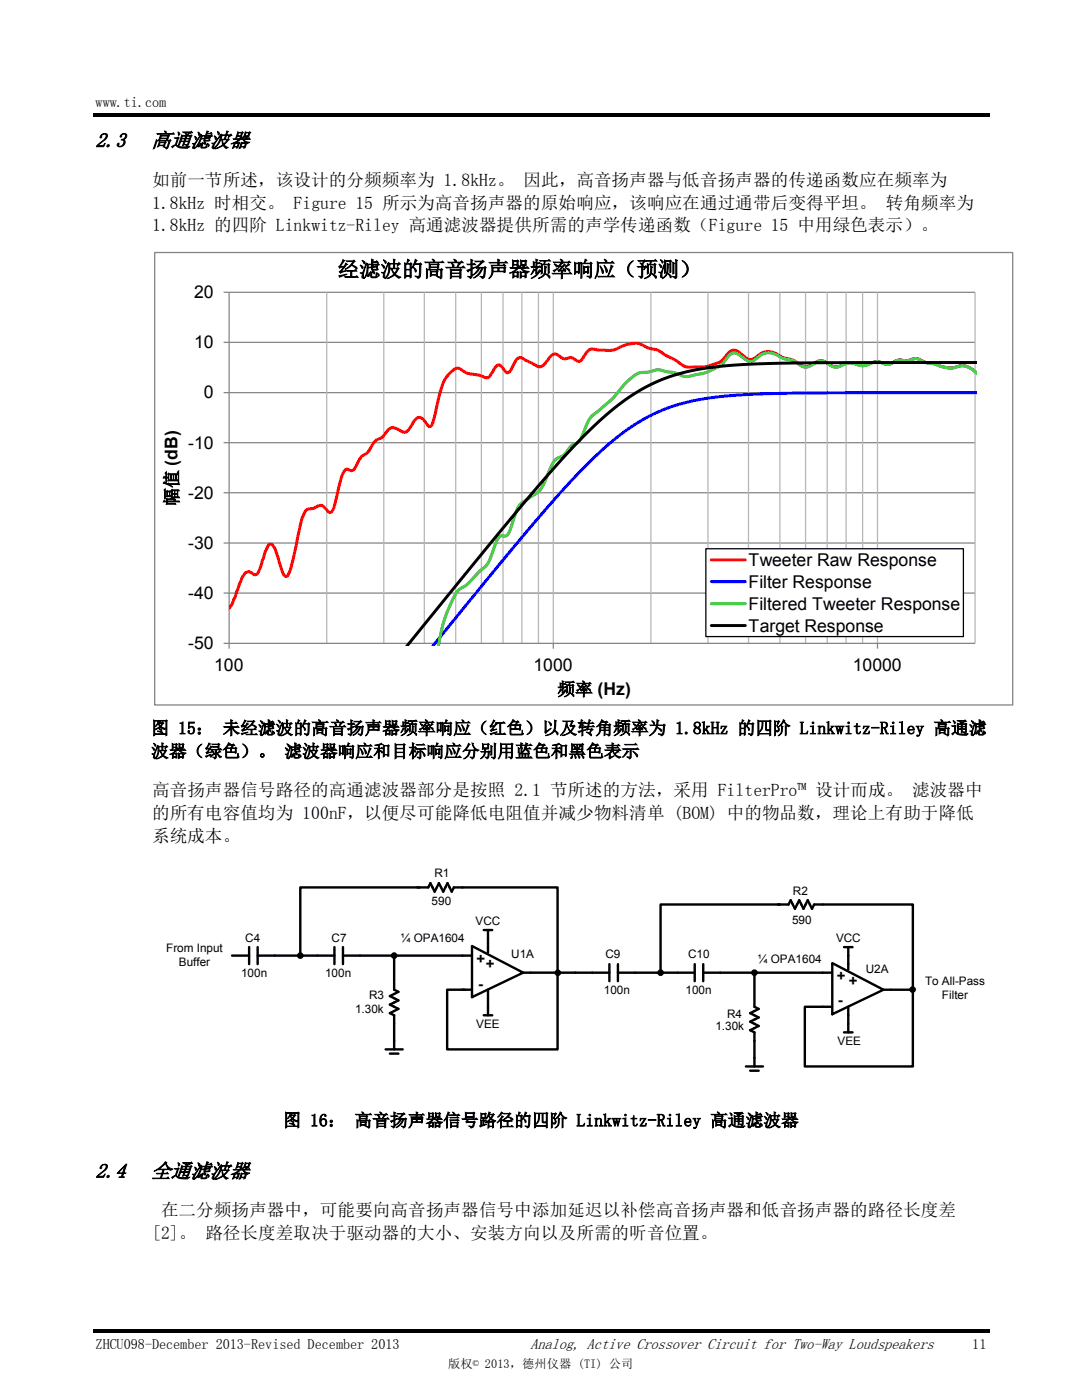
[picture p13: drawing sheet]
<svg xmlns="http://www.w3.org/2000/svg" width="216mm" height="279mm" viewBox="0 0 216 279" stroke-linecap="round" stroke-linejoin="round" font-family="sans-serif">
<defs><g id="words">
<text font-size="4.2" x="67.4" y="55.2">经滤波的高音扬声器频率响应（预测）</text>
<g font-size="4.1">
<text x="19" y="29.3">2.3</text>
<text x="30.2" y="29.3">高通滤波器</text>
<text x="19" y="235">2.4</text>
<text x="30.2" y="235">全通滤波器</text>
</g>
<g font-size="3.5">
<text x="30.4" y="37">如前一节所述，该设计的分频频率为 1.8kHz。 因此，高音扬声器与低音扬声器的传递函数应在频率为</text>
<text x="30.4" y="41.6">1.8kHz 时相交。 Figure 15 所示为高音扬声器的原始响应，该响应在通过通带后变得平坦。 转角频率为</text>
<text x="30.3" y="46.2">1.8kHz 的四阶 Linkwitz-Riley 高通滤波器提供所需的声学传递函数（Figure 15 中用绿色表示）。</text>
<text x="38.7" y="59.5">20</text>
<text x="38.7" y="69.5">10</text>
<text x="40.7" y="79.5">0</text>
<text x="37.5" y="89.5">-10</text>
<text x="35.4" y="100.9" transform="rotate(-90 35.4 100.9)">幅值 (dB)</text>
<text x="37.5" y="99.5">-20</text>
<text x="37.5" y="109.6">-30</text>
<text x="149.4" y="113">Tweeter Raw Response</text>
<text x="37.5" y="119.6">-40</text>
<text x="149.4" y="117.3">Filter Response</text>
<text x="149.4" y="121.7">Filtered Tweeter Response</text>
<text x="37.5" y="129.6">-50</text>
<text x="149.4" y="126.1">Target Response</text>
<text x="42.7" y="133.8">100</text>
<text x="106.5" y="133.8">1000</text>
<text x="170.2" y="133.8">10000</text>
<text x="111.2" y="138.8">频率 (Hz)</text>
<text x="30.2" y="146.5">图 15： 未经滤波的高音扬声器频率响应（红色）以及转角频率为 1.8kHz 的四阶 Linkwitz-Riley 高通滤</text>
<text x="30.2" y="151.1">波器（绿色）。 滤波器响应和目标响应分别用蓝色和黑色表示</text>
<text x="30.4" y="158.9">高音扬声器信号路径的高通滤波器部分是按照 2.1 节所述的方法，采用 FilterPro™ 设计而成。 滤波器中</text>
<text x="30.3" y="163.4">的所有电容值均为 100nF，以便尽可能降低电阻值并减少物料清单 (BOM) 中的物品数，理论上有助于降低</text>
<text x="30.3" y="168">系统成本。</text>
<text x="56.5" y="224.8">图 16： 高音扬声器信号路径的四阶 Linkwitz-Riley 高通滤波器</text>
<text x="32.1" y="242.7">在二分频扬声器中，可能要向高音扬声器信号中添加延迟以补偿高音扬声器和低音扬声器的路径长度差</text>
<text x="30.4" y="247.4">[2]。 路径长度差取决于驱动器的大小、安装方向以及所需的听音位置。</text>
</g>
<g font-size="3">
<text x="95.1" y="192.4">+</text>
<text x="95.4" y="197.3">-</text>
<text x="97" y="193.4">+</text>
<text x="167" y="195.9">+</text>
<text x="169.4" y="196.8">+</text>
<text x="167.2" y="200.6">-</text>
<text x="105.8" y="269.3">Analog, Active Crossover Circuit for Two-Way Loudspeakers</text>
</g>
<g font-size="2.8">
<text x="19" y="21.4">www.ti.com</text>
<text x="19" y="269.3">ZHCU098-December 2013-Revised December 2013</text>
<text x="194" y="269.3">11</text>
</g>
<text font-size="2.5" x="89.4" y="272.9">版权© 2013，德州仪器 (TI) 公司</text>
<g font-size="2.3">
<text x="86.7" y="175.1">R1</text>
<text x="158.2" y="178.6">R2</text>
<text x="86.1" y="180.7">590</text>
<text x="94.9" y="184.6">VCC</text>
<text x="158.1" y="184.5">590</text>
<text x="33.2" y="190">From Input</text>
<text x="48.9" y="188">C4</text>
<text x="66.2" y="187.9">C7</text>
<text x="80" y="187.9">¼ OPA1604</text>
<text x="102" y="191.3">U1A</text>
<text x="120.8" y="191.1">C9</text>
<text x="137.3" y="191.1">C10</text>
<text x="166.8" y="188">VCC</text>
<text x="35.7" y="192.8">Buffer</text>
<text x="48.1" y="195">100n</text>
<text x="64.9" y="195">100n</text>
<text x="151.2" y="192.2">¼ OPA1604</text>
<text x="172.8" y="194.2">U2A</text>
<text x="184.6" y="196.6">To All-Pass</text>
<text x="70.8" y="202.2">1.30k</text>
<text x="73.6" y="199.3">R3</text>
<text x="120.5" y="198.3">100n</text>
<text x="136.8" y="198.4">100n</text>
<text x="145.1" y="203.1">R4</text>
<text x="188" y="199.4">Filter</text>
<text x="95" y="205.2">VEE</text>
<text x="142.7" y="205.5">1.30k</text>
<text x="167.1" y="208.6">VEE</text>
</g>
</g></defs>
<g fill="#000">
<path d="M18.5 22.6h178.9v.7h-178.9z" fill-rule="evenodd"/>
<path d="M18.5 265.3h178.9v.7h-178.9z" fill-rule="evenodd"/>
<circle cx="59.9" cy="190.7" r=".43"/>
<circle cx="78.6" cy="190.7" r=".43"/>
<circle cx="111.3" cy="194.1" r=".43"/>
<circle cx="131.8" cy="194.1" r=".43"/>
<circle cx="150.5" cy="194.1" r=".43"/>
<circle cx="182.1" cy="197.5" r=".43"/>
</g>
<g fill="none" stroke="#000" stroke-width=".48">
<path d="M83.3 177.1h2.2l.4-.8 .8 1.7 .9-1.7 .8 1.7 .9-1.7 .8 1.7 .5-.9h20.7v32.3h-22.1v-11.9h3.5M83.8 177.1h-23.9v13.6M46.3 190.7h3.4M49.7 189v3.4M51.4 190.7h15.3M51.4 189v3.4M66.7 189v3.4M68.4 190.7h25.6M68.4 189v3.4M78.6 190.7v5.1M78.6 196v1.5l.9 .4-1.7 .9 1.7 .8-1.7 .9 1.7 .8-1.7 .9 .8 .4v6.8M92.3 197.5h1.7"/>
<path d="M94.2 188.8l10.2 5.3-10.2 4.9zM96.5 185.6h1.7M97.4 197.5v5.1M97.4 185.6v4.5M104.2 194.1h17.4M121.6 192.4v3.4M123.3 194.1h15.3M123.3 192.4v3.4M138.6 192.4v3.4M140.3 194.1h25.6M140.3 192.4v3.4M150.5 194.1v5.1"/>
<path d="M150.5 199.4v1.5l.9 .5-1.7 .8 1.7 .9-1.7 .8M155.2 180.5h2.1l.5-.8 .8 1.7 .9-1.7 .8 1.7 .9-1.7 .8 1.7 .5-.9h19.7v32.3h-21.6v-11.9h5.3M155.6 180.5h-23.8v13.6M166.1 192.2l10.2 5.3-10.2 4.9zM168.4 189h1.7M169.3 189v4.5M176.1 197.5h5.9M76.9 209.4h3.5M77.8 210.3h1.7M96.5 202.6h1.7M148.8 212.8h3.4M149.7 203.9l1.7 .9-1.7 .8 .8 .4v6.8"/>
<path d="M149.7 213.7h1.7M168.4 206h1.7M169.3 200.9v5.1"/>
<circle cx="59.9" cy="190.7" r=".43"/>
<circle cx="78.6" cy="190.7" r=".43"/>
<circle cx="111.3" cy="194.1" r=".43"/>
<circle cx="131.8" cy="194.1" r=".43"/>
<circle cx="150.5" cy="194.1" r=".43"/>
<circle cx="182.1" cy="197.5" r=".43"/>
</g>
<g fill="#fff">
<path d="M30.9 50.4h171.2v90.3h-171.2z" fill-rule="evenodd"/>
<path d="M45.7 58.3h148.9v70.1h-148.9z" fill-rule="evenodd"/>
</g>
<path d="M45.7 58.3v71.2M194.6 58.3h-150M44.6 68.3h150M194.6 78.4h-150M194.6 98.3h-150M194.6 88.3h-150M194.6 118.4h-150M194.6 108.4h-150M44.6 128.4h150M110.4 128.4v1.1M175.1 128.4v1.1" fill="none" stroke="#868686" stroke-width=".25"/>
<g fill="none" stroke="#b7b7b7" stroke-width=".25">
<path d="M65.2 58.3v70.1M76.6 58.3v70.1M84.7 58.3v70.1M90.9 58.3v70.1M96.1 58.3v70.1M100.4 58.3v70.1M104.1 58.3v70.1M107.4 58.3v70.1M110.4 58.3v70.1M129.9 58.3v70.1M141.3 58.3v70.1M149.4 58.3v70.1"/>
<path d="M155.6 58.3v70.1M160.7 58.3v70.1M165.1 58.3v70.1M168.8 58.3v70.1M172.1 58.3v70.1M175.1 58.3v70.1M194.6 58.3v70.1"/>
</g>
<path d="M195 74.5a3.8 3.8 0 0 0-4.8-1.1l-1.8-.1-2.5-.8a5.6 5.6 0 0 1-2.8-.9h-.6a4.5 4.5 0 0 1-3.1 .2l-.5 .2a2.56 2.56 0 0 1-2.5 .6 3.2 3.2 0 0 0-3.4 .2 4 4 0 0 1-2.9-.4 5.1 5.1 0 0 0-2.9 .8 3.5 3.5 0 0 1-2.5-1 2.3 2.3 0 0 0-2.7 .6 2.05 2.05 0 0 1-2.8-.4 6.6 6.6 0 0 0-3-1.1l-.6-.3a3.5 3.5 0 0 0-4.9 .4 1.72 1.72 0 0 1-2.4-.5 2.2 2.2 0 0 0-2.5-.9l-.2 .3a5.8 5.8 0 0 1-2.7 2.2l-2.2 .7-2.1 .1a3.9 3.9 0 0 1-3.7-1.3l-2.2-1.2a5.5 5.5 0 0 0-3.3-1.3l-.3-.2a5.2 5.2 0 0 0-5.8 .2 8.5 8.5 0 0 1-4.4 .3 1.69 1.69 0 0 0-2.2 1.1l-.4 .6a.89 .89 0 0 1-.8 .6 .89 .89 0 0 1-.8-.4l-.7-.3-1 .2a3.2 3.2 0 0 1-2-.9 2.15 2.15 0 0 0-1.9 1.4 1.48 1.48 0 0 1-2.2 .8l-2.6-1.4a1.03 1.03 0 0 0-1.5 .7l-.8 1.5a.73 .73 0 0 1-1.1 .5l-.6-.8a.82 .82 0 0 0-.8-.6 .82 .82 0 0 0-.8 .7l-.6 1a1.21 1.21 0 0 1-2 .6l-1.4-.4a5 5 0 0 1-3.1-1.2 2.93 2.93 0 0 0-2.3 1.5 16.5 16.5 0 0 0-2.3 6.7l-.4 1.8a2.16 2.16 0 0 1-.8 1.6l-.5-.2-.5-.8a1.18 1.18 0 0 0-1.1-.8 1.18 1.18 0 0 0-1.1 .9 4.6 4.6 0 0 1-1.8 2.1l-.6-.2a2.77 2.77 0 0 0-2.4-.6l-.3 .2a5.3 5.3 0 0 1-2.6 2.3l-.5 .6a4.8 4.8 0 0 1-2.3 2.6l-1 1.7a1.11 1.11 0 0 1-1.2 1 .82 .82 0 0 0-.9-.2 .82 .82 0 0 0-.5 .7l-1 3.4a15.9 15.9 0 0 1-1.3 4.3 .64 .64 0 0 1-1-.4l-.3-.2a1.23 1.23 0 0 0-2-.2l-.5 .2a1.67 1.67 0 0 0-2 1.5l-.4 1.6-1.9 8.7-.5 1.2a.52 .52 0 0 1-.5 .5 .52 .52 0 0 1-.5-.4l-.8-2.1a8.1 8.1 0 0 0-1.6-3.9 .86 .86 0 0 0-.9 .8l-1.4 3.9a1.82 1.82 0 0 1-1 1.4l-.6-.3a1.07 1.07 0 0 0-1.8 .5l-.7 1.5-1.4 4.1-.6 .8" fill="none" stroke="#f00" stroke-width=".59"/>
<path d="M195 78.4h-33.6l-13.7 .4-5.1 .5-4.4 .7-3.8 1-3.6 1.4-3.7 2-3.6 2.6-3.9 3.3-4.2 4.2-4.7 5.1-6 6.9-18.2 22.3" fill="none" stroke="#00f" stroke-width=".59"/>
<path d="M195 74.5a3.8 3.8 0 0 0-4.8-1.1l-1.8-.1-2.5-.8a5.6 5.6 0 0 1-2.8-.9h-.6a4.5 4.5 0 0 1-3.1 .3l-.5 .1a2.56 2.56 0 0 1-2.5 .6 3.2 3.2 0 0 0-3.4 .2 4 4 0 0 1-2.9-.3 5.1 5.1 0 0 0-2.9 .7 3.5 3.5 0 0 1-2.5-.9 2.3 2.3 0 0 0-2.7 .5 2.13 2.13 0 0 1-3-.4 7.3 7.3 0 0 0-2.8-.9l-.6-.3a3.4 3.4 0 0 0-4.8 .4 1.72 1.72 0 0 1-2.5-.2 2.06 2.06 0 0 0-2.5-.7l-.7 .7a5.6 5.6 0 0 1-3.4 2.6l-1.1 .4-2 .4a3.7 3.7 0 0 1-3.7-.3l-2-.3a3.8 3.8 0 0 0-3.4 0l-.2 .1a4.4 4.4 0 0 0-4 1.7l-3 3.4-3 2.7a6.2 6.2 0 0 0-2.7 3.9 3.3 3.3 0 0 1-1.9 2.6 6.8 6.8 0 0 0-2.2 2.2l-.2 .2a3.6 3.6 0 0 0-2.6 2.8l-.6 1.4a5.8 5.8 0 0 1-3.4 4.1l-.2 .2a4.7 4.7 0 0 0-2.8 3.5 10.6 10.6 0 0 1-1.6 3.9l-.6 .1a1.23 1.23 0 0 0-1.4 1l-.6 1.5a7.4 7.4 0 0 1-2 3.8l-2 1.9a8.5 8.5 0 0 1-2.9 2.5l-1 1.5-1.6 3.6-.8 2.4-.7 3.6" fill="none" stroke="#3c3" stroke-width=".59"/>
<path d="M195 72.3l-34.6 .1-13.6 .4-5.2 .6-4.4 .8-4 1.1-3.5 1.5-3.7 2.2-3.8 2.8-4.1 3.7-4.4 4.5-5 5.5-6.1 7.2-21.3 26.1" fill="none" stroke="#000" stroke-width=".59"/>
<path d="M140.8 109.5h51.5v17.6h-51.5z" fill-rule="evenodd" fill="#fff"/>
<path d="M140.8 109.5h51.4v17.5h-51.4z" fill="none" stroke="#000" stroke-width=".25"/>
<path d="M141.9 111.7h6.8" fill="none" stroke="#f00" stroke-width=".59"/>
<path d="M141.9 116.1h6.8" fill="none" stroke="#00f" stroke-width=".59"/>
<path d="M141.9 120.5h6.8" fill="none" stroke="#3c3" stroke-width=".59"/>
<path d="M141.9 124.8h6.8" fill="none" stroke="#000" stroke-width=".59"/>
<path d="M30.9 50.4h171.2v90.3h-171.2z" fill="none" stroke="#868686" stroke-width=".26"/>
<use href="#words"/>
</svg>
